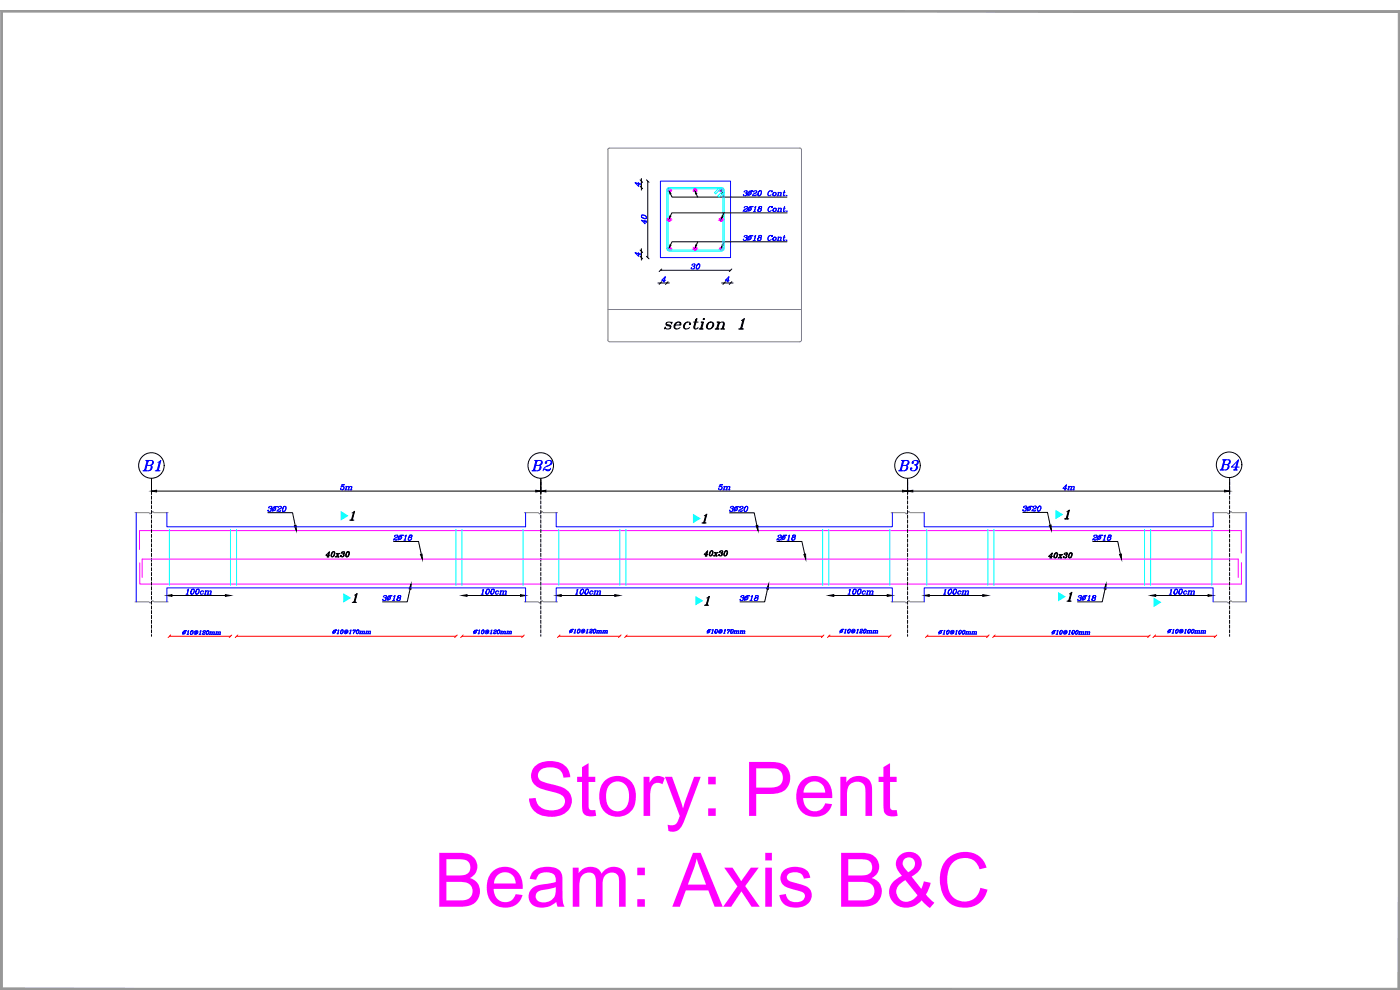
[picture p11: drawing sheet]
<svg xmlns="http://www.w3.org/2000/svg" width="420mm" height="297mm" viewBox="0 0 420 297" stroke-linecap="round" stroke-linejoin="round" font-family="sans-serif">
<defs><g id="words">
<g font-size="22.6" fill="#f0f">
<text x="157.7" y="244.8">Story: Pent</text>
<text x="130.2" y="272.1">Beam: Axis B&amp;C</text>
</g>
<g font-size="6.6">
<text x="198.6" y="99.8">section 1</text>
<text x="42" y="142.5">B1</text>
<text x="158.8" y="142.5">B2</text>
<text x="268.8" y="142.5">B3</text>
</g>
<text font-size="6.2" x="365.1" y="142.2">B4</text>
<text font-size="4.9" fill="#00f" x="218" y="154.9">3~20</text>
<g font-size="4.4" fill="#00f">
<text x="79.4" y="154.5">3~20</text>
<text x="306.2" y="154.5">3~20</text>
<text x="117.1" y="163.3">2~18</text>
<text x="232.1" y="163.3">2~18</text>
<text x="327" y="163.3">2~18</text>
<text x="113.9" y="181.3">3~18</text>
<text x="221.2" y="181.3">3~18</text>
</g>
<g font-size="4.4">
<text x="210.6" y="167.9">40x30</text>
<text x="97" y="168.3">40x30</text>
<text x="314" y="168.6">40x30</text>
<text x="322.4" y="181.3">3~18</text>
</g>
<g font-size="4" fill="#00f">
<text x="54" y="191.6">~10@120mm</text>
<text x="99.1" y="191.2">~10@170mm</text>
<text x="141.1" y="191.2">~10@120mm</text>
<text x="170" y="191.2">~10@120mm</text>
<text x="211.3" y="191.2">~10@170mm</text>
<text x="251.2" y="191.2">~10@120mm</text>
<text x="280.8" y="191.6">~10@100mm</text>
<text x="314.7" y="191.6">~10@100mm</text>
<text x="349.6" y="191.2">~10@100mm</text>
</g>
</g></defs>
<!-- layer: Layer4 -->
<g fill="#989898" stroke="#989898" stroke-width=".3">
<path d="M419.7 3.6v292.9l.5-293.4zM420.2 3.1v293.9l-.5-.5z"/>
<path d="M.7 296.5l419.5 .5-.5-.5zM.7 296.5l419.5 .5h-420z"/>
<path d="M.7 3.6l-.5 293.4 .5-.5zM.2 3.1l.5 .5-.5 293.4z"/>
<path d="M.2 3.1l.5 .5h419zM.2 3.1h420l-.5 .5z"/>
</g>
<!-- layer: SAZE_DRAWINGS -->
<g fill="none" stroke="#f0f" stroke-width=".3">
<path d="M372.5 159.2h-330.6v5.7M42 168.9v6.3h330.6M42.7 167.8h328.9"/>
<circle cx="200.9" cy="57" r=".4"/>
<circle cx="208.6" cy="57.1" r=".4"/>
<circle cx="216.5" cy="57" r=".4"/>
<circle cx="200.8" cy="65.9" r=".4"/>
<circle cx="200.9" cy="74.6" r=".4"/>
<circle cx="208.6" cy="74.6" r=".4"/>
<circle cx="216.4" cy="65.9" r=".4"/>
<circle cx="216.6" cy="74.6" r=".4"/>
</g>
<g fill="none" stroke="#808080" stroke-width=".3">
<path d="M182.5 44.9v57.2M240.1 44.4l.4 .5v57.1l-.4 .5M240.1 44.4h-57.2l-.5 .5M182.5 92.9h58M182.4 102l.5 .5M182.9 102.6h57.2M40.5 153.8h4.2l.4 .4 .7-.8 .4 .4h4.3M157.4 153.8h4.1l.4 .4 .8-.8 .4 .4h4.2M267.4 153.8h4.2l.4 .4 .8-.8 .3 .4h4.3M364.1 153.8h4.2l.3 .4 .8-.8 .4 .4h4.2M40.5 180.6h4.2l.4 .4 .7-.8 .4 .4h4.3M157.4 180.6h4.1l.4 .4 .8-.8 .4 .4h4.2"/>
<path d="M267.4 180.6h4.2l.4 .4 .8-.8 .3 .4h4.3M364.1 180.6h4.2l.3 .4 .8-.8 .4 .4h4.2"/>
</g>
<g fill="#000" stroke="#000" stroke-width=".3">
<path d="M200.9 57.4l.4 .7-.2 .1zM208.6 57.5l.5 .6-.3 .1zM216.5 57.4l.4 .7-.2 .1zM201 64.8l.3 .1-.4 .6zM201.1 73.5l.2 .1-.4 .6zM208.8 73.5l.3 .1-.4 .6zM216.7 64.8l.3 .1-.5 .6zM216.7 73.5l.3 .1-.4 .6zM45.5 147.3l1.5-.2v.5zM88.3 157.8l.6-.2v1.6zM160.8 147.1l1.5 .2-1.5 .3zM162.3 147.3l1.5-.2v.5z"/>
<path d="M226.9 157.8l.5-.2 .1 1.6zM270.8 147.1l1.6 .2-1.6 .3zM272.4 147.3l1.5-.2v.5zM314.9 157.6h.5l.1 1.5zM367.5 147.1l1.5 .2-1.5 .3zM50.1 178.7l1.5-.3v.5zM67.6 178.4l1.6 .3-1.6 .2zM123.4 175.2l-.1 1.6-.5-.1zM126.2 166.4l.5-.1v1.5zM138.6 178.7l1.6-.3v.5zM156.2 178.4l1.5 .3-1.5 .2zM166.9 178.7l1.5-.3v.5z"/>
<path d="M184.5 178.4l1.5 .3-1.5 .2zM230.7 175.2l-.1 1.6-.5-.1zM241.3 166.4l.5-.2v1.6zM248.7 178.7l1.5-.3v.5zM266.3 178.4l1.5 .3-1.5 .2zM277.4 178.7l1.5-.3v.5zM294.9 178.4l1.6 .3-1.6 .2zM331.9 175.2v1.6l-.5-.1zM336 166.4l.5-.2 .1 1.6zM345.3 178.7l1.5-.3v.5zM362.5 178.4l1.6 .3-1.6 .2z"/>
</g>
<g fill="none" stroke="#000" stroke-width=".3">
<path d="M192.5 53.6v3.5M194.4 54.3v23M201.2 58.2l.5 .9h34.5M209 58.2l.4 1M216.8 58.2l.5 .9M192.5 74.6v3.4M209.4 72.5l-.4 1M217.3 63.9l-.5 .9M217.3 72.5l-.4 1M236.2 72.5h-34.5l-.5 1M236.2 63.9h-34.6l-.4 .9M197.4 84.9h3.5"/>
<path d="M198.2 81.1h21M216.6 84.9h3.4M45.5 143.9v4.5M45.5 148.8v1M45.5 150.3v.9M45.5 151.7v.9M45.5 153.1v1M45.5 154.5v1M45.5 156v1M45.5 157.4v1M45.5 158.9v.9M47 147.3h113.8"/>
<path d="M80.4 153.8h7.4l.8 3.9M104.9 156.1h1.3M105.5 155.9l-.3 .2M105.5 155.8l-.2 .3M105.7 153.9l.7-.5-.7 2.7M105.7 155.9l.3 .2M105.8 155.8v.3M106.1 153.7l-.6 2.4M106.3 153.7l-.7 2.2M162.3 143.9v4.5M162.3 148.8v1M162.3 150.3v.9"/>
<path d="M162.3 151.7v.9M162.3 153.1v1M162.3 154.5v1M162.3 156v1M162.3 157.4v1M162.3 158.9v.9M163.8 147.3h107M210.7 156.9h1.2M211.2 156.8l-.3 .1M211.2 156.7l-.2 .2M211.4 154.8l.7-.6-.7 2.7M211.5 156.8l.2 .1"/>
<path d="M211.5 156.7v.2M211.8 154.5l-.6 2.4M212 154.5l-.7 2.3M218.9 153.9h7.5l.8 3.8M272.4 143.9v4.5M272.4 148.8v1M272.4 150.3v.9M272.4 151.7v.9M272.4 153.1v1M272.4 154.5v1M272.4 156v1M272.4 157.4v1"/>
<path d="M272.4 158.9v.9M273.9 147.3h93.6M307 153.7h7.4l.8 3.9M319.4 155.7h1.4M320 155.6l-.3 .1M320 155.4l-.2 .3M320.2 153.5l.7-.5-.6 2.7M320.3 155.6l.2 .1M320.3 155.4l.1 .3M320.6 153.3l-.6 2.4M320.8 153.3l-.7 2.3M369 143.9v4.5"/>
<path d="M369 148.8v1M369 150.3v.9M369 151.7v.9M369 153.1v1M369 154.5v1M369 156v1M369 157.4v1M369 158.9v.9M45.5 160.3v.9M45.5 161.7v1M45.5 163.1v1M45.5 164.6v1"/>
<path d="M45.5 166v1M45.5 167.5v.9M45.5 168.9v.9M45.5 170.3v1M45.5 171.8v.9M45.5 173.2v.9M45.5 174.6v1M45.5 176.1v.9M45.5 177.5v1M45.5 178.9v1M51.6 178.7h16M106.4 178.6l.8-.5-.7 2.6"/>
<path d="M106.8 178.3l-.6 2.4M107 178.3l-.6 2.3M118.1 162.5h7.5l.8 3.8M123.1 176.7l-.9 3.9h-7.4M140.2 178.7h16M162.3 160.3v.9M162.3 161.7v1M162.3 163.1v1M162.3 164.6v1M162.3 166v1M162.3 167.5v.9M162.3 168.9v.9"/>
<path d="M162.3 170.3v1M162.3 171.8v.9M162.3 173.2v.9M162.3 174.6v1M162.3 176.1v.9M162.3 177.5v1M162.3 178.9v1M168.4 178.7h16.1M212.1 179.4l.8-.5-.7 2.7M212.6 179.2l-.7 2.4M212.7 179.2l-.6 2.3M230.3 176.7l-.8 3.9h-7.4"/>
<path d="M233.2 162.5h7.5l.8 3.8M250.2 178.7h16.1M272.4 160.3v.9M272.4 161.7v1M272.4 163.1v1M272.4 164.6v1M272.4 166v1M272.4 167.5v.9M272.4 168.9v.9M272.4 170.3v1M272.4 171.8v.9M272.4 173.2v.9"/>
<path d="M272.4 174.6v1M272.4 176.1v.9M272.4 177.5v1M272.4 178.9v1M278.9 178.7h16M321.4 178l-.7 2.4M321.5 178l-.6 2.2M327.9 162.5h7.5l.9 3.8M331.6 176.7l-.8 3.9h-7.4M346.8 178.7h15.7M369 160.3v.9M369 161.7v1"/>
<path d="M369 163.1v1M369 164.6v1M369 166v1M369 167.5v.9M369 168.9v.9M369 170.3v1M369 171.8v.9M369 173.2v.9M369 174.6v1M369 176.1v.9M369 177.5v1M369 178.9v1"/>
<path d="M45.5 180.4v.9M45.5 181.8v.9M45.5 183.2v1M45.5 184.6v1M45.5 186.1v1M45.5 187.5v1M45.5 189v.9M45.5 190.4v.5M105.7 180.7h1.3M106.3 180.6l-.3 .1M106.3 180.5l-.2 .2M106.5 180.6l.2 .1"/>
<path d="M106.6 180.5v.2M162.3 180.4v.9M162.3 181.8v.9M162.3 183.2v1M162.3 184.6v1M162.3 186.1v1M162.3 187.5v1M162.3 189v.9M162.3 190.4v.5M211.4 181.6h1.3M212 181.5l-.3 .1M212 181.3l-.2 .3"/>
<path d="M212.2 181.5l.2 .1M212.3 181.3v.3M272.4 180.4v.9M272.4 181.8v.9M272.4 183.2v1M272.4 184.6v1M272.4 186.1v1M272.4 187.5v1M272.4 189v.9M272.4 190.4v.5M320.2 180.4h1.3M320.8 180.2l-.3 .2"/>
<path d="M320.8 180.1l-.2 .3M369 180.4v.9M369 181.8v.9M369 183.2v1M369 184.6v1M369 186.1v1M369 187.5v1M369 189v.9M369 190.4v.5"/>
</g>
<g fill="none" stroke="#00f" stroke-width=".3">
<path d="M190.7 54.9l1.4 .4M191.6 54.7v1.2l-1-1.1 1.5 .4M192.1 55v.5M198.2 54.3h21v23h-21zM223.4 57.5l.3-.3 .5 .1-.1 .5-.5 .1M224 57.2l.2 .2-.2 .5a.51 .51 0 0 1-.2 .8 .51 .51 0 0 1-.7-.3M224 58l-.1 .6-.3 .1M224.9 57.3h1h-.5l-1 1.4M225 57.5a.49 .49 0 0 0-.6 .5 .49 .49 0 0 0 .7 .4l.2-.1a.46 .46 0 0 0 0-.7 .46 .46 0 0 0-.7 .1l-.1 .4 .2 .4M225.1 57.5l.3 .2-.1 .4-.4 .4M226.2 57.5v.1a.47 .47 0 0 1 .5-.4 .47 .47 0 0 1 .4 .4l-.9 .6-.4 .5M226.9 57.2l.2 .4-.7 .5"/>
<path d="M226.9 58.5l-1.1 .1M226.9 58.4l-.2 .3-.6-.2M228.1 57.2l-.6 .7v.8a.83 .83 0 0 0 1-.5 .83 .83 0 0 0-.2-1 1.01 1.01 0 0 0-.6 1.5M228.3 57.2a.97 .97 0 0 1-.5 1.5M231.2 57.2a.96 .96 0 0 0-.4 1.5M231.6 57.4v.2l.2-.4-.2 .2a.79 .79 0 0 0-1 .3 .79 .79 0 0 0 .2 1l.6-.3M232.5 57.7a.5 .5 0 0 0-.6 .6 .5 .5 0 0 0 .7 .4l.2-.2a.47 .47 0 0 0-.1-.8 .47 .47 0 0 0-.7 .5v.3l.2 .2M232.7 57.7l.1 .6-.4 .4M233.2 58.7h.5M233.4 57.7h.3M233.7 57.9l.7-.1-.1 .9M233.7 57.7l-.3 1"/>
<path d="M233.7 57.7l-.2 1M234 58.7h.5M234.2 57.7l.2 .2-.2 .8M235 57.7h.6M235.6 58.5l-.5 .2 .3-1.5-.2 1.5M236 58.7h.2zM190.7 75.9l1.4 .4M191.6 75.8v1.1l-1-1.1 1.5 .4M192.1 76v.5M192.5 64.9l.6 .6h.8a.83 .83 0 0 0-.4-.9 .83 .83 0 0 0-1 .2 .99 .99 0 0 0 1.5 .5M192.5 64.8a1.05 1.05 0 0 1 1.5 .4M192.6 66.2l1.4 .3"/>
<path d="M193.6 66v1.2l-1.1-1.1 1.5 .4M194 66.3v.5M207.7 79.5v.1a.5 .5 0 0 1 .4-.4 .5 .5 0 0 1 .5 .2l-.2 .4-.4 .1M208.4 79.2l.1 .4-.3 .3 .2 .2a.53 .53 0 0 1-.3 .6 .53 .53 0 0 1-.7-.3h.1M208.4 80v.4l-.4 .3M209.6 79.2l-.6 .7v.7a.83 .83 0 0 0 1-.4 .83 .83 0 0 0-.2-1 1.01 1.01 0 0 0-.6 1.5M209.8 79.2a.97 .97 0 0 1-.5 1.5M223.4 70.9l.3-.3 .5 .1-.1 .5-.5 .1M223.4 62.2v.2a.47 .47 0 0 1 .5-.4 .47 .47 0 0 1 .4 .4l-1.1 .6-.2 .5M224 70.6l.2 .3-.2 .5a.5 .5 0 0 1-.2 .7 .5 .5 0 0 1-.7-.3v.1M224 71.4l-.1 .6-.3 .2M224.1 62l.2 .4-.7 .4"/>
<path d="M224.1 63.2l-1 .1M224.2 63.1l-.3 .4-.6-.3M224.9 70.7h1h-.5l-1 1.5M225 62h1h-.5l-1.1 1.5M225 70.9a.49 .49 0 0 0-.6 .6 .49 .49 0 0 0 .7 .4 .47 .47 0 0 0 .3-.8 .47 .47 0 0 0-.8 0l-.1 .4 .2 .5M225 62.2a.51 .51 0 0 0-.6 .6 .51 .51 0 0 0 .7 .4l.4-.7a.53 .53 0 0 0-.8-.1 .53 .53 0 0 0 0 .8M225.1 70.9l.3 .2-.1 .4-.4 .5M225.2 62.2l.2 .5-.5 .5M226 72.2h.7M226.1 63.5h.6M226.4 70.9l.4-.3-.4 1.6M226.4 62.2l.5-.2-.5 1.5"/>
<path d="M226.7 70.7l-.4 1.5M226.8 62l-.4 1.5M228 70.6l-.3 .3v.3l.8-.1 .1-.4-.6-.1-.2 .3 .1 .4M228.1 62h-.3l-.1 .5 .5 .1 .4-.2v-.4h-.7l-.1 .4 .1 .2M228.2 71.3l.1 .6-.4 .3M228.2 62.6l.2 .3-.4 .6M228.3 70.6l.2 .3-.3 .4 .1 .1a.55 .55 0 0 1-.2 .7 .55 .55 0 0 1-.7-.2v-.3l.5-.3-.5 .6 .2 .3M228.4 62l.2 .2-.4 .4 .2 .1a.51 .51 0 0 1-.3 .8 .51 .51 0 0 1-.6-.6l.4-.3-.4 .6 .2 .3M231.2 70.6a.96 .96 0 0 0-.4 1.6M231.2 62a.94 .94 0 0 0-.4 1.5M231.6 70.9v.2l.2-.5-.2 .3a.75 .75 0 0 0-1.1 .2 .75 .75 0 0 0 .4 1.1l.5-.4M231.7 62.2v.2l.1-.4-.1 .2a.75 .75 0 0 0-1.1 .2 .75 .75 0 0 0 .4 1.1l.5-.4"/>
<path d="M232.5 71.1a.5 .5 0 0 0-.6 .6 .5 .5 0 0 0 .7 .4l.2-.1a.47 .47 0 0 0-.1-.9 .47 .47 0 0 0-.7 .5v.4l.2 .2M232.5 62.5a.51 .51 0 0 0-.6 .4 .51 .51 0 0 0 .5 .6 .5 .5 0 0 0 .6-.5 .5 .5 0 0 0-.6-.5l-.4 .5 .3 .5M232.7 71.1l.1 .6-.4 .5M232.7 62.5l.2 .5-.5 .5M233.2 72.2h.5M233.2 63.5h.5M233.4 71.1h.3M233.5 62.5h.3l-.3 1M233.7 71.4l.7-.2-.1 1M233.7 71.1l-.3 1.1M233.7 62.7l.8-.2-.2 1M233.7 71.1l-.2 1.1"/>
<path d="M233.7 62.5l-.3 1M234 72.2h.5M234 63.5h.5M234.2 71.1l.2 .3-.2 .8M234.3 62.5l.1 .2-.2 .8M235 71.1h.6M235.1 62.5h.6M235.5 62l-.4 1.4 .3 .1 .3-.3M235.5 62l-.3 1.5M235.6 72l-.5 .1 .3-1.5-.2 1.6M236 72.1h.2zM236.2 63.3h.1"/>
<path d="M199 84.5h.5M199.6 83.2l-.4 1.3M199.8 84.1h-1.2l1.1-1.1-.4 1.5M218.1 84.5h.5M218.7 83.2l-.4 1.3M218.9 84.1h-1.2l1.1-1.1-.4 1.5M40.9 153.8v26.8M50.1 153.8v4.3h107.6v-4.3M102.7 145.5l.7-.1h-.7l-.4 .8a.55 .55 0 0 1 .7-.3 .55 .55 0 0 1 .3 .7 .55 .55 0 0 1-.6 .4l-.4-.1v-.2M103 146l.2 .2v.3l-.5 .5M103.5 147h.5M103.8 146h.3l-.3 1"/>
<path d="M104 146l-.3 1M104 146.2l.8-.2-.2 1M104.3 147h.5M104.6 146l.1 .2-.2 .8M104.8 146.2l.8-.2-.2 1M105.1 147h.5M105.4 146l.1 .2-.2 .8M166.9 153.8v4.3h100.9v-4.3M216.1 145.5l.8-.1h-.8l-.3 .8a.55 .55 0 0 1 .7-.3 .55 .55 0 0 1 .3 .7 .55 .55 0 0 1-.6 .4l-.5-.1v-.2M216.4 146l.3 .2-.1 .3-.4 .5M217 147h.5M217.2 146h.3l-.2 1"/>
<path d="M217.4 146l-.2 1M217.5 146.2l.7-.2-.1 1M217.8 147h.5M218 146l.2 .2-.2 .8M218.3 146.2l.7-.2-.1 1M218.6 147h.5M218.8 146l.2 .2-.2 .8M277.4 153.8v4.3h86.7v-4.3M319.4 147h.5M320 145.6l-.4 1.4M320.2 146.5h-1.2l1.1-1.1-.4 1.6M320.3 147h.5"/>
<path d="M320.6 146h.3l-.3 1M320.8 146l-.3 1M320.8 146.2l.8-.2-.2 1M321.1 147h.5M321.4 146l.2 .2-.2 .8M321.9 147h.6M322.2 146l.2 .2-.2 .8 .2-1-.8 .2M55.8 178.3h.7M56.2 177.1l.4-.3-.4 1.5M56.5 176.9l-.4 1.4M57.9 176.8a.82 .82 0 0 0-.7 .6 .82 .82 0 0 0 .5 .9 .82 .82 0 0 0 .6-.7 .82 .82 0 0 0-.4-.8 1.07 1.07 0 0 0-.4 1.5M58.1 176.8a1.05 1.05 0 0 1-.4 1.5"/>
<path d="M59.4 176.8l-.6 .6v.8a.83 .83 0 0 0 .9-.4 .83 .83 0 0 0-.2-1 1.01 1.01 0 0 0-.5 1.5M59.5 176.8a1.05 1.05 0 0 1-.4 1.5M60.7 177.3l-.5 .4 .2 .6M61.1 177.5l-.1 .1h.1a.5 .5 0 0 0-.8-.1 .5 .5 0 0 0 .3 .8l.4-.2M61.3 178.3h.5M61.6 177.3h.2l-.2 1M61.8 177.3l-.3 1M61.8 177.5l.8-.1-.2 .9M62.1 178.3h.5M62.4 177.3l.1 .2-.2 .8M62.6 177.5l.8-.1-.2 .9M62.9 178.3h.5"/>
<path d="M63.2 177.3l.1 .2-.2 .8M144.4 178.3h.6M144.7 177.1l.5-.3-.4 1.5M145.1 176.9l-.4 1.4M146.5 176.8a.82 .82 0 0 0-.7 .6 .82 .82 0 0 0 .4 .9 .82 .82 0 0 0 .7-.7 .82 .82 0 0 0-.4-.8 1.07 1.07 0 0 0-.4 1.5M146.6 176.8a1.05 1.05 0 0 1-.4 1.5M148 176.8l-.7 .6v.8a.83 .83 0 0 0 1-.4 .83 .83 0 0 0-.2-1 1.01 1.01 0 0 0-.6 1.5M148.1 176.8a1.05 1.05 0 0 1-.4 1.5M149.3 177.3l-.5 .4 .2 .6M149.6 177.5l-.1 .1h.2a.5 .5 0 0 0-.9-.1 .5 .5 0 0 0 .3 .8l.5-.2M149.9 178.3h.5M150.1 177.3h.3l-.2 1"/>
<path d="M150.4 177.5l.7-.1-.1 .9M150.4 177.3l-.3 1M150.7 178.3h.5M150.9 177.3l.2 .2-.2 .8M151.2 177.5l.7-.1-.1 .9M151.5 178.3h.5M151.7 177.3l.2 .2-.2 .8M172.7 178.3h.6M173 177.1l.4-.3-.3 1.5M173.4 176.9l-.4 1.4M174.8 176.8a.82 .82 0 0 0-.7 .6 .82 .82 0 0 0 .4 .9 .82 .82 0 0 0 .7-.7 .82 .82 0 0 0-.4-.8 1.02 1.02 0 0 0-.4 1.5M174.9 176.8a1.05 1.05 0 0 1-.4 1.5"/>
<path d="M176.2 176.8l-.6 .6v.8a.83 .83 0 0 0 1-.4 .83 .83 0 0 0-.2-1 1.01 1.01 0 0 0-.6 1.5M176.4 176.8a.97 .97 0 0 1-.5 1.5M177.5 177.3l-.5 .4 .2 .6M177.9 177.5l.1 .1a.5 .5 0 0 0-.9-.1 .5 .5 0 0 0 .3 .8l.4-.2M178.1 178.3h.5M178.4 177.3h.3l-.3 1M178.6 177.5l.8-.1-.2 .9M178.6 177.3l-.2 1M178.9 178.3h.6M179.2 177.3l.2 .2-.2 .8M179.5 177.5l.7-.1-.2 .9M179.7 178.3h.6"/>
<path d="M180 177.3l.2 .2-.2 .8M254.5 178.3h.6M254.8 177.1l.4-.3-.4 1.5M255.1 176.9l-.3 1.4M256.5 176.8a.82 .82 0 0 0-.6 .6 .82 .82 0 0 0 .4 .9 .82 .82 0 0 0 .7-.7 .82 .82 0 0 0-.5-.8 1.02 1.02 0 0 0-.3 1.5M256.7 176.8a1.05 1.05 0 0 1-.4 1.5M258 176.8l-.6 .6v.8a.83 .83 0 0 0 .9-.4 .83 .83 0 0 0-.2-1 1.01 1.01 0 0 0-.5 1.5M258.1 176.8a1.05 1.05 0 0 1-.4 1.5M259.3 177.3l-.5 .4 .2 .6M259.7 177.5l.1 .1a.5 .5 0 0 0-.9-.1 .5 .5 0 0 0 .3 .8l.4-.2M259.9 178.3h.5M260.2 177.3h.3l-.3 1"/>
<path d="M260.4 177.5l.8-.1-.2 .9M260.4 177.3l-.3 1M260.7 178.3h.5M261 177.3l.2 .2-.3 .8M261.2 177.5l.8-.1-.2 .9M261.5 178.3h.5M261.8 177.3l.2 .2-.3 .8M283.1 178.3h.7M283.5 177.1l.4-.3-.4 1.5M283.8 176.9l-.4 1.4M285.2 176.8a.82 .82 0 0 0-.7 .6 .82 .82 0 0 0 .4 .9 .82 .82 0 0 0 .7-.7 .82 .82 0 0 0-.4-.8 1.1 1.1 0 0 0-.4 1.5M285.4 176.8a1.05 1.05 0 0 1-.5 1.5"/>
<path d="M286.7 176.8l-.7 .6v.8a.83 .83 0 0 0 1-.4 .83 .83 0 0 0-.2-1 1.01 1.01 0 0 0-.5 1.5M286.8 176.8a.97 .97 0 0 1-.4 1.5M288 177.3l-.5 .4 .2 .6M288.4 177.5v.1a.5 .5 0 0 0-.8-.1 .5 .5 0 0 0 .3 .8l.4-.2M288.6 178.3h.5M288.8 177.3h.3l-.2 1M289.1 177.5l.8-.1-.2 .9M289.1 177.3l-.3 1M289.4 178.3h.5M289.6 177.3l.2 .2-.2 .8M289.9 177.5l.8-.1-.2 .9M290.2 178.3h.5"/>
<path d="M290.4 177.3l.2 .2-.2 .8M350.9 178.3h.7M351.2 177.1l.5-.3-.4 1.5M351.6 176.9l-.4 1.4M353 176.8a.82 .82 0 0 0-.7 .6 .82 .82 0 0 0 .4 .9 .82 .82 0 0 0 .7-.7 .82 .82 0 0 0-.4-.8 1.1 1.1 0 0 0-.4 1.5M353.1 176.8a1.05 1.05 0 0 1-.4 1.5M354.5 176.8l-.7 .6v.8a.83 .83 0 0 0 1-.4 .83 .83 0 0 0-.2-1 1.01 1.01 0 0 0-.6 1.5M354.6 176.8a.97 .97 0 0 1-.4 1.5M355.8 177.3l-.5 .4 .2 .6M356.2 177.5v.1a.5 .5 0 0 0-.9-.1 .5 .5 0 0 0 .3 .8l.5-.2M356.4 178.3h.5M356.7 177.3h.2l-.2 1"/>
<path d="M356.9 177.5l.7-.1-.1 .9M356.9 177.3l-.3 1M357.2 178.3h.5M357.4 177.3l.2 .2-.2 .8M357.7 177.5l.7-.1-.1 .9M358 178.3h.5M358.2 177.3l.2 .2-.2 .8M50.1 180.6v-4.2h107.6v4.2M166.9 180.6v-4.2h100.9v4.2M277.4 180.6v-4.2h86.7v4.2"/>
</g>
<g fill="none" stroke="#0ff" stroke-width=".3">
<path d="M215.9 56.2l-1.5 1.6 .4 .4 1.5-1.6M216.9 57l-.4-.4h-15.6l-.4 .2v17.8l.4 .4M217 57.1l-1.6 1.7 .4 .4 1.5-1.6M217 58v16.6M217.3 57a.78 .78 0 0 0-.8-.8h-15.6a.78 .78 0 0 0-.8 .8v17.6l.2 .5 .6 .2M217.3 57.1v17.5M200.9 75h15.6M200.9 75.4h15.6M216.9 74.6l-.4 .4M217.3 74.6a.78 .78 0 0 1-.8 .7M50.8 158.8v16.8M69.2 158.8v16.8"/>
<path d="M71 158.8v16.8M136.8 158.8v16.8M138.6 158.8v16.8M157 158.8v16.8M167.7 158.8v16.8M186 158.8v16.8M187.8 158.8v16.8M246.9 158.8v16.8M248.7 158.8v16.8M267 158.8v16.8M278.1 158.8v16.8M296.5 158.8v16.8"/>
<path d="M298.3 158.8v16.8M343.5 158.8v16.8M345.3 158.8v16.8M363.7 158.8v16.8"/>
</g>
<g fill="none" stroke="#f00" stroke-width=".3">
<path d="M50.8 190.9h18.4M51.2 190.5l-.7 .8M69.6 190.5l-.8 .8M71 190.9h65.8M71.4 190.5l-.8 .8M137.2 190.5l-.8 .8M138.6 190.9h18.4M139 190.5l-.7 .8M157.4 190.5l-.8 .8M167.7 190.9h18.3M168.1 190.5l-.8 .8M186.4 190.5l-.8 .8"/>
<path d="M187.8 190.9h59.1M188.2 190.5l-.7 .8M247.3 190.5l-.8 .8M248.7 190.9h18.3M249.1 190.5l-.8 .8M267.4 190.5l-.7 .8M278.1 190.9h18.4M278.5 190.5l-.8 .8M296.8 190.5l-.7 .8M298.3 190.9h46.5M298.7 190.5l-.8 .8M345.2 190.5l-.8 .8"/>
<path d="M346.4 190.9h18.4M346.8 190.5l-.8 .8M365.2 190.5l-.8 .8"/>
</g>
<!-- layer: 0 -->
<path d="M374 153.8v26.8" fill="none" stroke="#00f" stroke-width=".3"/>
<path d="M372.5 159.2v6.7M42.7 167.8v5.5M371.6 167.8v5.5M372.6 168.8v6.4" fill="none" stroke="#f0f" stroke-width=".3"/>
<!-- layer: SAZE_DRAWINGS -->
<g fill="#0ff" stroke="#0ff" stroke-width=".3">
<path d="M102.4 153.6l1.9 1.2-1.9 1.1z"/>
<path d="M103.2 178.3l1.9 1.1-1.9 1.1z"/>
<path d="M208.1 154.4l1.9 1.2-1.9 1.1z"/>
<path d="M208.9 179.1l1.9 1.1-1.9 1.2z"/>
<path d="M316.9 153.2l1.9 1.2-1.9 1.1z"/>
<path d="M317.7 177.9l1.9 1.1-1.9 1.2z"/>
<path d="M346.4 179.6l1.9 1.1-1.9 1.2z"/>
</g>
<g fill="#f0f" stroke="#f0f" stroke-width=".3">
<path d="M200.8 57.5h.2z"/>
<path d="M216.4 56.7h.2z"/>
<path d="M200.8 74.2h.2z"/>
<path d="M200.8 75h.2z"/>
<path d="M216.5 74.2h.2z"/>
<path d="M216.5 75h.2z"/>
<path d="M208.5 74.3h.2z"/>
<path d="M208.5 75h.2z"/>
<path d="M208.5 57.4h.2z"/>
<path d="M216.3 65.5h.2z"/>
<path d="M216.3 66.3h.2z"/>
<path d="M200.9 56.7h.1zM200.8 56.7h.2z"/>
<path d="M200.8 56.7h.3zM200.7 56.7h.4z"/>
<path d="M200.7 56.7h.5zM200.7 56.7h.5z"/>
<path d="M200.7 56.7l.6 .1zM200.7 56.7l.6 .1z"/>
<path d="M200.6 56.8h.7zM200.6 56.8h.7z"/>
<path d="M200.6 56.8l.7 .1zM200.6 56.8l.7 .1z"/>
<path d="M200.5 56.9l.8 .1zM200.5 56.9l.8 .1z"/>
<path d="M200.5 57l.8 .1zM200.5 57l.8 .1z"/>
<path d="M200.5 57.1h.8zM200.5 57.1h.8z"/>
<path d="M200.5 57.1l.8 .1zM200.5 57.1l.8 .1z"/>
<path d="M200.5 57.2h.8zM200.5 57.2l.8 .1z"/>
<path d="M200.6 57.3h.7zM200.6 57.3h.7z"/>
<path d="M200.6 57.3h.7zM200.6 57.3l.6 .1z"/>
<path d="M200.7 57.4h.5zM200.7 57.4h.4z"/>
<path d="M200.7 57.4h.4zM200.7 57.4l.3 .1z"/>
<path d="M216.4 56.7h.3zM216.3 56.7h.4z"/>
<path d="M216.3 56.7h.5zM216.3 56.7h.5z"/>
<path d="M216.3 56.7l.5 .1zM216.3 56.7l.5 .1z"/>
<path d="M216.2 56.8h.7zM216.2 56.8h.7z"/>
<path d="M216.2 56.8l.7 .1zM216.2 56.8l.7 .1z"/>
<path d="M216.1 56.9l.8 .1zM216.1 56.9l.8 .1z"/>
<path d="M216.1 57l.9 .1zM216.1 57l.9 .1z"/>
<path d="M216.1 57.1h.9zM216.1 57.1h.8z"/>
<path d="M216.1 57.1l.8 .1zM216.1 57.1l.8 .1z"/>
<path d="M216.1 57.2h.8zM216.1 57.2l.8 .1z"/>
<path d="M216.2 57.3h.7zM216.2 57.3h.6z"/>
<path d="M216.2 57.3h.6zM216.2 57.3l.6 .1z"/>
<path d="M216.3 57.4h.5zM216.3 57.4h.4z"/>
<path d="M216.3 57.4h.4zM216.3 57.4l.3 .1z"/>
<path d="M216.4 57.5h.2zM216.4 57.5h.2z"/>
<path d="M200.8 74.2l.2 .1zM200.7 74.3h.3z"/>
<path d="M200.7 74.3h.4zM200.7 74.3h.4z"/>
<path d="M200.7 74.3l.5 .1zM200.7 74.3l.5 .1z"/>
<path d="M200.6 74.4h.6zM200.6 74.4h.6z"/>
<path d="M200.6 74.4l.7 .1zM200.6 74.4l.7 .1z"/>
<path d="M200.5 74.5h.8zM200.5 74.5h.8z"/>
<path d="M200.5 74.5l.8 .1zM200.5 74.5l.8 .1z"/>
<path d="M200.5 74.6l.8 .1zM200.5 74.6l.8 .1z"/>
<path d="M200.5 74.7h.8zM200.5 74.7h.8z"/>
<path d="M200.5 74.7h.8zM200.5 74.7l.7 .1z"/>
<path d="M200.6 74.8h.6zM200.6 74.8l.6 .1z"/>
<path d="M200.6 74.9h.6zM200.6 74.9h.5z"/>
<path d="M200.7 74.9h.4zM200.7 74.9l.3 .1z"/>
<path d="M200.7 75h.3zM200.7 75h.3z"/>
<path d="M216.5 74.2l.2 .1zM216.5 74.2l.2 .1z"/>
<path d="M216.4 74.3h.4zM216.3 74.3h.5z"/>
<path d="M216.3 74.3l.5 .1zM216.3 74.3l.5 .1z"/>
<path d="M216.3 74.4h.6zM216.3 74.4h.6z"/>
<path d="M216.2 74.4l.7 .1zM216.2 74.4l.7 .1z"/>
<path d="M216.2 74.5h.7zM216.2 74.5h.7z"/>
<path d="M216.2 74.5l.8 .1zM216.2 74.5l.8 .1z"/>
<path d="M216.2 74.6h.8zM216.2 74.6l.7 .1z"/>
<path d="M216.2 74.7h.7zM216.2 74.7h.7z"/>
<path d="M216.2 74.7h.7zM216.2 74.7l.7 .1z"/>
<path d="M216.2 74.8h.7zM216.2 74.8l.6 .1z"/>
<path d="M216.3 74.9h.5zM216.3 74.9h.5z"/>
<path d="M216.3 74.9h.5zM216.3 74.9l.4 .1z"/>
<path d="M216.4 75h.3zM216.4 75h.3z"/>
<path d="M208.5 74.3h.3zM208.4 74.3h.4z"/>
<path d="M208.4 74.3h.4zM208.4 74.3h.4z"/>
<path d="M208.4 74.3l.5 .1zM208.3 74.4h.6z"/>
<path d="M208.3 74.4l.7 .1zM208.3 74.4l.7 .1z"/>
<path d="M208.3 74.5h.7zM208.3 74.5h.7z"/>
<path d="M208.3 74.5l.7 .1zM208.3 74.5l.7 .1z"/>
<path d="M208.2 74.6h.8zM208.2 74.6h.8z"/>
<path d="M208.2 74.6l.8 .1zM208.2 74.6l.8 .1z"/>
<path d="M208.2 74.7h.8zM208.2 74.7l.8 .1z"/>
<path d="M208.3 74.8h.7zM208.3 74.8h.7z"/>
<path d="M208.3 74.8h.7zM208.3 74.8l.6 .1z"/>
<path d="M208.3 74.9h.6zM208.3 74.9l.5 .1z"/>
<path d="M208.4 75h.4zM208.4 75h.4z"/>
<path d="M208.4 75h.4zM208.4 75h.3z"/>
<path d="M208.5 56.7h.2zM208.5 56.7h.2z"/>
<path d="M208.5 56.7l.2 .1zM208.4 56.8h.3z"/>
<path d="M208.4 56.8h.4zM208.4 56.8h.4z"/>
<path d="M208.4 56.8h.5zM208.4 56.8h.5z"/>
<path d="M208.3 56.8l.6 .1zM208.3 56.8l.6 .1z"/>
<path d="M208.3 56.9h.7zM208.3 56.9h.7z"/>
<path d="M208.2 56.9l.8 .1zM208.2 56.9l.8 .1z"/>
<path d="M208.2 57l.8 .1zM208.2 57l.8 .1z"/>
<path d="M208.2 57.1h.8zM208.2 57.1h.8z"/>
<path d="M208.2 57.1l.8 .1zM208.2 57.1l.8 .1z"/>
<path d="M208.2 57.2h.8zM208.2 57.2l.7 .1z"/>
<path d="M208.3 57.3h.6zM208.3 57.3h.6z"/>
<path d="M208.3 57.3h.6zM208.3 57.3l.5 .1z"/>
<path d="M208.4 57.4h.4zM208.4 57.4h.3z"/>
<path d="M208.4 57.4h.3zM208.4 57.4h.3z"/>
<path d="M200.8 65.5h.2zM200.7 65.5h.3z"/>
<path d="M200.7 65.5h.3zM200.7 65.5h.3z"/>
<path d="M200.7 65.5l.4 .1zM200.6 65.6h.5z"/>
<path d="M200.6 65.6h.6zM200.6 65.6h.6z"/>
<path d="M200.5 65.6l.7 .1zM200.5 65.6l.7 .1z"/>
<path d="M200.5 65.7h.7zM200.4 65.7h.8z"/>
<path d="M200.4 65.7l.9 .1zM200.4 65.7l.9 .1z"/>
<path d="M200.4 65.8l.9 .1zM200.4 65.8l.9 .1z"/>
<path d="M200.4 65.9l.9 .1zM200.4 65.9l.9 .1z"/>
<path d="M200.4 66h.9zM200.4 66l.8 .1z"/>
<path d="M200.4 66.1h.8zM200.4 66.1h.8z"/>
<path d="M200.5 66.1h.7zM200.5 66.1l.7 .1z"/>
<path d="M200.5 66.2h.7zM200.5 66.2h.6z"/>
<path d="M200.6 66.2h.5zM200.6 66.2l.4 .1z"/>
<path d="M200.7 66.3h.3zM200.7 66.3h.3z"/>
<path d="M200.7 66.3h.3zM200.7 66.3h.2z"/>
<path d="M216.3 65.5h.3zM216.2 65.5h.4z"/>
<path d="M216.2 65.5l.5 .1zM216.2 65.5l.5 .1z"/>
<path d="M216.2 65.6h.5zM216.1 65.6h.6z"/>
<path d="M216.1 65.6l.7 .1zM216.1 65.6l.7 .1z"/>
<path d="M216.1 65.7h.7zM216.1 65.7h.7z"/>
<path d="M216 65.7l.8 .1zM216 65.7l.8 .1z"/>
<path d="M216 65.8l.8 .1zM216 65.8l.8 .1z"/>
<path d="M216 65.9l.8 .1zM216 65.9l.8 .1z"/>
<path d="M216 66l.8 .1zM216 66l.8 .1z"/>
<path d="M216 66.1h.8zM216 66.1h.8z"/>
<path d="M216.1 66.1h.7zM216.1 66.1l.6 .1z"/>
<path d="M216.1 66.2h.6zM216.1 66.2h.6z"/>
<path d="M216.2 66.2h.5zM216.2 66.2l.4 .1z"/>
<path d="M216.2 66.3h.4zM216.2 66.3h.3z"/>
</g>
<!-- layer: 0 -->
<path d="M192.1 55.9l.8 .7M192.1 54l.8 .7M194 54l.8 .7M192.1 76.9l.8 .8M192.1 75l.8 .8M194 76.9l.8 .8M198.6 84.5l-.8 .8M198.6 80.7l-.8 .8M200.5 84.5l-.8 .8M217.7 84.5l-.7 .8M219.6 80.7l-.7 .8M219.6 84.5l-.7 .8" fill="none" stroke="#000" stroke-width=".3"/>
<use href="#words"/>
</svg>
